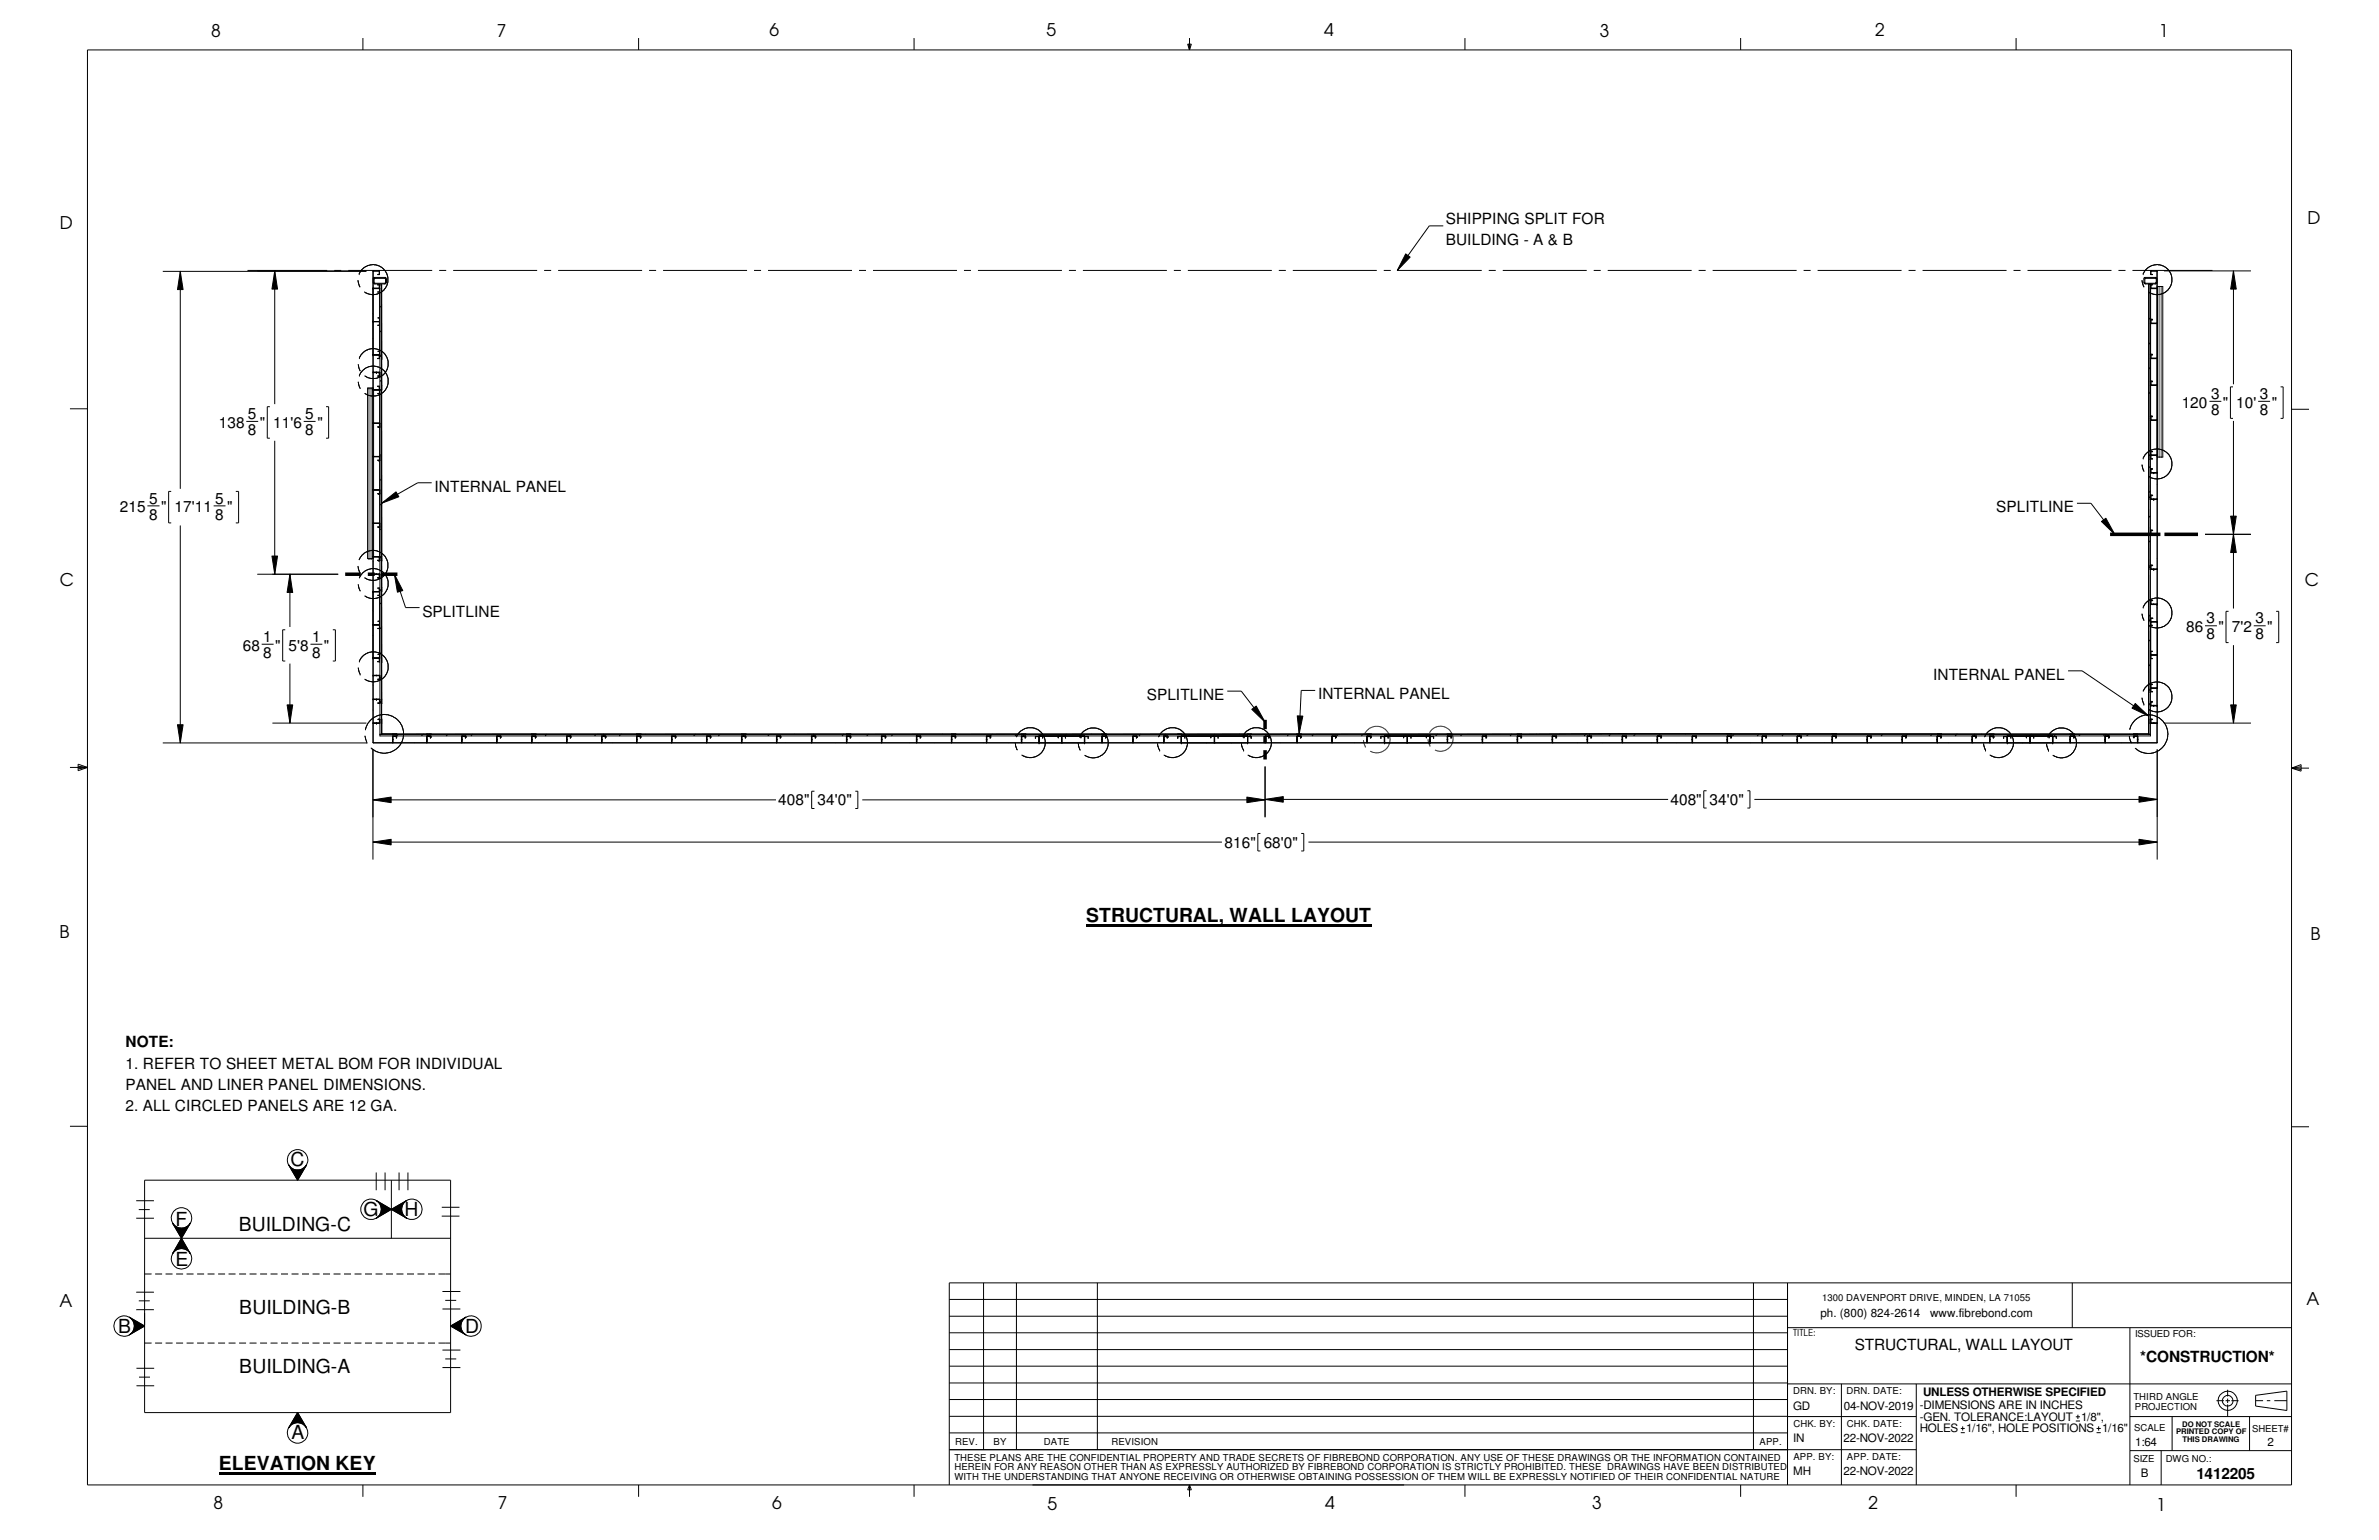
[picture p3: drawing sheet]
<svg xmlns="http://www.w3.org/2000/svg" width="432mm" height="279mm" viewBox="0 0 432 279" stroke-linecap="round" stroke-linejoin="round" font-family="sans-serif">
<defs><g id="words">
<g font-size="3.5">
<text x="197.1" y="167.3">STRUCTURAL, WALL LAYOUT</text>
<text x="52.7" y="211.6">C</text>
<text x="66" y="220.6">G</text>
<text x="73.4" y="220.6">H</text>
<text x="31.8" y="222.4">F</text>
<text x="43.3" y="223.4">BUILDING-C</text>
<text x="31.8" y="229.7">E</text>
<text x="43.4" y="238.3">BUILDING-B</text>
<text x="21.4" y="241.8">B</text>
<text x="84.4" y="241.8">D</text>
<text x="43.4" y="249">BUILDING-A</text>
<text x="52.9" y="261.1">A</text>
<text x="39.7" y="266.8">ELEVATION KEY</text>
</g>
<g font-size="3.2">
<text x="38.3" y="6.6">8</text>
<text x="90.2" y="6.7">7</text>
<text x="139.7" y="6.5">6</text>
<text x="190" y="6.5">5</text>
<text x="240.4" y="6.6">4</text>
<text x="290.4" y="6.7">3</text>
<text x="340.4" y="6.5">2</text>
<text x="391.8" y="6.7">1</text>
<text x="10.9" y="41.5">D</text>
<text x="418.8" y="40.7">D</text>
<text x="10.8" y="106.3">C</text>
<text x="418.3" y="106.4">C</text>
<text x="10.8" y="170.2">B</text>
<text x="419.4" y="170.6">B</text>
<text x="10.8" y="237.2">A</text>
<text x="418.6" y="236.7">A</text>
<text x="38.8" y="273.8">8</text>
<text x="90.3" y="273.8">7</text>
<text x="140.2" y="273.8">6</text>
<text x="190.1" y="273.9">5</text>
<text x="240.5" y="273.8">4</text>
<text x="289" y="273.9">3</text>
<text x="339.1" y="273.9">2</text>
<text x="391.3" y="274.1">1</text>
</g>
<g font-size="2.8">
<text x="262.4" y="40.7">SHIPPING SPLIT FOR</text>
<text x="262.4" y="44.5">BUILDING - A &amp; B</text>
<text x="39.7" y="77.6">138</text>
<text x="45" y="76">5</text>
<text x="47.2" y="77.6">&quot;</text>
<text x="49.6" y="77.6">11'6</text>
<text x="55.4" y="76">5</text>
<text x="57.6" y="77.6">&quot;</text>
<text x="396" y="74">120</text>
<text x="401.3" y="72.4">3</text>
<text x="401.3" y="75.3">8</text>
<text x="403.5" y="74">&quot;</text>
<text x="405.9" y="74">10'</text>
<text x="410.2" y="72.4">3</text>
<text x="410.2" y="75.3">8</text>
<text x="412.3" y="74">&quot;</text>
<text x="45" y="78.9">8</text>
<text x="55.4" y="78.9">8</text>
<text x="78.9" y="89.2">INTERNAL PANEL</text>
<text x="21.8" y="93">215</text>
<text x="27.1" y="94.3">8</text>
<text x="27.1" y="91.4">5</text>
<text x="29.3" y="93">&quot;</text>
<text x="31.7" y="93">17'11</text>
<text x="39.1" y="94.3">8</text>
<text x="39.1" y="91.4">5</text>
<text x="41.2" y="93">&quot;</text>
<text x="362.3" y="92.9">SPLITLINE</text>
<text x="76.7" y="111.9">SPLITLINE</text>
<text x="400.5" y="113.1">3</text>
<text x="409.4" y="113.1">3</text>
<text x="44.1" y="118.1">68</text>
<text x="47.8" y="116.5">1</text>
<text x="47.8" y="119.3">8</text>
<text x="50" y="118.1">&quot;</text>
<text x="52.4" y="118.1">5'8</text>
<text x="56.6" y="116.5">1</text>
<text x="56.6" y="119.3">8</text>
<text x="58.8" y="118.1">&quot;</text>
<text x="396.8" y="114.7">86</text>
<text x="400.5" y="116">8</text>
<text x="402.7" y="114.7">&quot;</text>
<text x="405.1" y="114.7">7'2</text>
<text x="409.4" y="116">8</text>
<text x="411.5" y="114.7">&quot;</text>
<text x="350.9" y="123.3">INTERNAL PANEL</text>
<text x="208.2" y="127">SPLITLINE</text>
<text x="239.2" y="126.9">INTERNAL PANEL</text>
<text x="141.3" y="146.1">408&quot;</text>
<text x="148.4" y="146.1">34'0&quot;</text>
<text x="303.2" y="146">408&quot;</text>
<text x="310.3" y="146">34'0&quot;</text>
<text x="222.2" y="153.8">816&quot; 68'0&quot;</text>
<text x="22.8" y="189.9">NOTE:</text>
<text x="22.8" y="193.9">1. REFER TO SHEET METAL BOM FOR INDIVIDUAL</text>
<text x="22.8" y="197.7">PANEL AND LINER PANEL DIMENSIONS.</text>
<text x="22.8" y="201.5">2. ALL CIRCLED PANELS ARE 12 GA.</text>
<text x="336.6" y="244.9">STRUCTURAL, WALL LAYOUT</text>
<text x="388.5" y="247.1">*CONSTRUCTION*</text>
<text x="398.7" y="268.4">1412205</text>
</g>
<g font-size="2.1">
<text x="330.4" y="239">ph. (800) 824-2614</text>
<text x="350.4" y="239">www.fibrebond.com</text>
<text x="325.5" y="255.7">GD</text>
<text x="334.6" y="255.7">04-NOV-2019</text>
<text x="348.4" y="255.7">-DIMENSIONS ARE IN INCHES</text>
<text x="348.4" y="257.8">-GEN. TOLERANCE:LAYOUT</text>
<text x="349" y="253.2">UNLESS OTHERWISE SPECIFIED</text>
<text x="377.7" y="257.8">1/8&quot;,</text>
<text x="325.5" y="261.6">IN</text>
<text x="334.6" y="261.6">22-NOV-2022</text>
<text x="348.4" y="259.9">HOLES 1/16&quot;, HOLE POSITIONS 1/16&quot;</text>
<text x="387.6" y="262.4">1:64</text>
<text x="411.6" y="262.4">2</text>
<text x="325.5" y="267.6">MH</text>
<text x="334.6" y="267.6">22-NOV-2022</text>
<text x="388.6" y="267.9">B</text>
</g>
<g font-size="1.7">
<text x="330.7" y="236.1">1300 DAVENPORT DRIVE, MINDEN, LA 71055</text>
<text x="325.5" y="242.4">TITLE:</text>
<text x="387.5" y="242.7">ISSUED FOR:</text>
<text x="325.5" y="252.9">DRN. BY:</text>
<text x="335.2" y="252.9">DRN. DATE:</text>
<text x="387.2" y="254">THIRD ANGLE</text>
<text x="387.5" y="255.7">PROJECTION</text>
<text x="173.4" y="262.2">REV.</text>
<text x="180.3" y="262.2">BY</text>
<text x="189.5" y="262.2">DATE</text>
<text x="201.7" y="262.2">REVISION</text>
<text x="319.4" y="262.2">APP.</text>
<text x="325.5" y="258.9">CHK. BY:</text>
<text x="335.2" y="258.9">CHK. DATE:</text>
<text x="387.3" y="259.7">SCALE</text>
<text x="408.8" y="259.8">SHEET#</text>
<text x="173.2" y="268.6">WITH THE UNDERSTANDING THAT ANYONE RECEIVING OR OTHERWISE OBTAINING POSSESSION OF THEM WILL BE EXPRESSLY NOTIFIED OF THEIR CONFIDENTIAL NATURE</text>
<text x="173.2" y="265">THESE PLANS ARE THE CONFIDENTIAL PROPERTY AND TRADE SECRETS OF FIBREBOND CORPORATION. ANY USE OF THESE DRAWINGS OR THE INFORMATION CONTAINED</text>
<text x="173.2" y="266.8">HEREIN FOR ANY REASON OTHER THAN AS EXPRESSLY AUTHORIZED BY FIBREBOND CORPORATION IS STRICTLY PROHIBITED. THESE DRAWINGS HAVE BEEN DISTRIBUTED</text>
<text x="325.5" y="264.9">APP. BY:</text>
<text x="335.2" y="264.8">APP. DATE:</text>
<text x="387.2" y="265.3">SIZE</text>
<text x="393.1" y="265.3">DWG NO.:</text>
</g>
<g font-size="1.4">
<text x="395" y="260.2">PRINTED COPY OF</text>
<text x="396.1" y="258.8">DO NOT SCALE</text>
<text x="396.2" y="261.7">THIS DRAWING</text>
</g>
</g></defs>
<g fill="none" stroke="#000" stroke-width=".18">
<path d="M15.9 9.1h400v260.3h-400zM65.9 6.9v2.2M115.9 6.9v2.2M165.9 6.9v2.2M215.6 8h.6l-.3 1.1zM215.7 8l.2 1.1M215.9 6.9v2.2M216 8l-.1 1.1M265.9 6.9v2.2M315.9 6.9v2.2M365.9 6.9v2.2M29.5 49.2h37"/>
<path d="M32.7 49.2l.5 3.3h-1zM32.7 49.2v39.5M44.9 49.1h14.5M46.7 49.1h19.8M49.9 49.1l.5 3.4h-1zM49.9 49.1v24.2M60.7 49.1h1.2M63.2 49.1h15.2M65 50.9l.3 1.2M65.2 49.7h.1M65.2 49.7a2.75 2.75 0 0 1 2.8-1.6 2.75 2.75 0 0 1 2.4 2.2v1a2.81 2.81 0 0 1-2.1 2.1h-1.3l-.8-.4M67.7 58.3h.1"/>
<path d="M67.7 52.4v-3.3h1.2v.7h-.3h.2v-.6h-1.1v3.1h1.1v-.6l-.3-.1h.4v.8M67.7 52.3l.1 15.3M67.7 52.3h.1M67.7 52.3h1.3M67.7 50.6l.2-.3h2.1l.1 .3v.6l-.3 .3h-1.8l-.3-.3M67.7 56.9v.1M67.8 58.3l-.1 .1M67.8 58.3h1M67.9 51.2l.1 .2h1.9l.1-.8-2.1-.1v.7M68.6 53h.3zM68.6 59h.2M68.6 57.7h.3z"/>
<path d="M68.8 58.3l.1 .1M68.9 58.4h-1.2v5.9h1.2M68.9 59h-.1M68.9 52.4h-1.2l.1 5.9M68.9 57.7l-.1 .6M68.9 52.4v.6M68.9 58.4v.6M68.9 52.3v12.1M69.3 55.5l-.3 .3M69.3 59.9l-.3 .3M69.3 55.4h.1M69.3 59.9h.1"/>
<path d="M69.3 51.7h-.3v12.8h.3M70.4 51.2v.1M79.7 49.1h1.3M82.3 49.1h15.2M98.8 49.1h1.2M101.3 49.1h15.2M117.8 49.1h1.3M120.4 49.1h15.2M136.9 49.1h1.2M139.4 49.1h15.2M155.9 49.1h1.3M158.5 49.1h15.2"/>
<path d="M175 49.1h1.2M177.5 49.1h15.2M194 49.1h1.3M196.6 49.1h15.2M213.1 49.1h1.2M215.6 49.1h15.2M232.1 49.1h1.3M234.7 49.1h15.2M251.2 49.1h1.2M253.7 49.1h15.2M255.1 46.1l.8 .6-2.3 2.4zM262 41h-2.6l-5.8 8.1"/>
<path d="M270.2 49.1h1.3M272.8 49.1h15.2M289.3 49.1h1.2M291.8 49.1h15.2M308.3 49.1h1.3M310.9 49.1h15.2M327.4 49.1h1.2M329.9 49.1h15.2M346.4 49.1h1.3M349 49.1h15.2M365.5 49.1h1.2M368 49.1h15.2"/>
<path d="M384.5 49.1h1.3M387.1 49.1h14.5M388.8 50.9l.3 1.2M389 49.7h.1M389 49.7a2.74 2.74 0 0 1 2.9-1.6 2.74 2.74 0 0 1 2.3 2.3v.8a2.66 2.66 0 0 1-2.5 2.3l-.9-.1-.8-.4M389.3 51.2l.1 .2h1.8l.2-.2v-.6l-2.1-.1v.7M390.3 58l.3-.1-.2 .1M390.3 57.7l-.2 .3M390.3 51.6v81.9h-163.4v-.3h163.4M390.3 52.3h1.3M390.4 51.7l.3-.1-.3 .1v.6h1.1v-3.1h-1.1v.6h.3h-.3v-.6l1.1-.1v36.7M390.4 52.2v.1"/>
<path d="M390.4 58h.3h-.3v.6l1.1 .1-1.2-.1M390.4 58.6v.1M390.4 51.6h-.1M390.4 51.6v.7M390.4 51.6h.1M390.4 58h.1M390.4 58.6l1.2 .1M390.4 51.6h.2h-.6v51.1h.3M390.4 58v.6M391.5 50.6l-.2-.3h-2l-.2 .2v.8l.2 .2h1.9l.3-.3M391.5 52.2v.2l-1.2-.1M391.5 56.4h.1"/>
<path d="M391.5 52h1.1v30.9h-1.1M391.6 52h.1M391.6 52v30.9M392.8 49.1h15.8M405.4 49.1l.5 3.4h-1zM405.4 49.1v20.6M12.7 74.2h3.2M44.7 76.5h2.2M49 73.8h-.5v5.7h.5M49.9 80v24.2M55.1 76.5h2.2M59.2 73.8h.4v5.7h-.4"/>
<path d="M65 66.1l.4 1.2M65 69.3l.4 1.2M65.2 68.1h.1M65.2 64.9h.1M65.2 68.1l.8-1 .9-.6 1.1-.1 1 .4a2.91 2.91 0 0 1 1.4 1.9v.9a2.6 2.6 0 0 1-1.6 2l-.6 .2h-.9l-1.1-.4M65.3 64.7l-.1 .2M65.4 64.7l.6-.8 .9-.5 1.1-.2 1 .4a2.58 2.58 0 0 1 1.4 1.9v.9a2.84 2.84 0 0 1-2.2 2.3h-.9l-1.1-.5M65.4 64.7h-.1M67 70.4h.1M67.4 70.4h.1M67.7 76.7v.1M67.7 70.7v.1"/>
<path d="M67.7 64.3v.1M67.7 64.4h.1M67.7 70.4h-1v30.9h1M67.7 64.4h1.3M67.7 61.4v.1M67.7 74.9h.1M67.7 76.8h1.2M67.8 67.6v36.6M67.8 67.6h1.1v.6l-.2 .1 .3-.1M68.3 67.5v.1M68.3 67.6h.1M68.4 67.6h.1"/>
<path d="M68.6 77.4h.3zM68.6 71.4h.3zM68.6 71.7h.1M68.6 63.7l.3 .1zM68.8 76.8h.1M68.8 70.1h-.3h.4v.7M68.8 67.6l.1 .6h-.3h.2v-.6M68.8 67.6h.1M68.8 67.6h-1.1v3.1h1.1v-.6M68.8 70.1h.1M68.8 64.4h.1M68.8 64.4h-1.1v3.1l1.3 .1"/>
<path d="M68.9 76.8h-1.2v6h1.3M68.9 70.8h-1.2v5.9l1.3 .1M68.9 64.3v.7l-.4 .1 .3-.1v-.6M68.9 63.8v.5M68.9 70.8v.5M68.9 76.8v.6M68.9 70.7v31l-.2 .1 .3-.1M68.9 77.5l-.2 .1 .3-.1M68.9 70.7h.1M69 64.6v.1M69.3 68.9l-.3 .3M69.3 68.9h.1"/>
<path d="M69.3 65.2v-13.5v81.5M69.3 64.4l-.1 .1M69.3 64.6h-.3v68.9h157.7v-.3h-148.8v.3M69.3 64.4v6.3h-1.6M69.3 69.9v31.9M70.4 65.2h.1M390.3 64.3h.3h-.2M390.3 69.2l.3-.1-.2 .1M390.3 75.5h.3h-.2M390.3 71.1l-.3 .3M390.3 62.1l-.3 .3M390.3 66.6l-.3 .3"/>
<path d="M390.4 64.4l.3-.1-.3 .1v.6l1.1 .1-1.2-.1M390.4 65h.1M390.4 65h1.2M390.4 69.3l.3-.1-.3 .1v.5l1.1 .1-1.2-.1M390.4 69.8v.1M390.4 64.3h.1M390.4 75.6h.3h-.3v.6l1.1 .1-1.2-.1M390.4 76.2h.1M390.4 69.2h.1M390.4 69.8l1.2 .1M390.4 75.5h.1M390.4 76.2h1.2"/>
<path d="M390.4 75.6h-.1M390.4 64.3v.7M390.4 69.2v.6M390.4 75.5v.7M391.5 69.9h.1M391.5 60.9h.1M401 72.8h2.2M405.3 70.2h-.5v5.7h.5M405.4 76.4v34M409.9 72.8h2.1M413.9 70.2h.5v5.7h-.5M415.9 74.3h3.2"/>
<path d="M26.8 91.8h2.2M31.1 89.2h-.5v5.7h.5M32.7 95.3v39.5M38.8 91.8h2.1M42.8 89.2h.5v5.7h-.5M67.7 94.9l.1 .1M67.7 88.8l.1 .1M67.7 82.8h.1M67.7 83.9h.1M67.7 88.4h.1M67.7 82.8h1.2M67.7 97.4h.1"/>
<path d="M67.7 95h1.2M67.7 88.9h1.2M67.8 95l-.1 6h1.3M67.8 95h-.1M67.8 88.9l-.1 6 1.3 .1M67.8 88.9h-.1M67.8 82.8l-.1 6.1h1.3M67.8 82.8l-.1 .1M68.6 89.5h.3zM68.6 83.5l.3-.1zM68.9 95h.1M68.9 88.9h.1"/>
<path d="M68.9 82.9h.1M68.8 82.8h.1M68.9 95.5l-.3 .1h.3M68.9 95.5l-.1 .1M68.9 82.9v.5M68.9 88.9v.6M68.9 95v.5M68.9 89.6l-.2 .1 .3-.1M68.9 83.5l-.2 .1 .3-.1M69 95.6l-.3 .1M69.3 91.3l2.6-2.1 .5 .9zM69.3 82.4l-.3 .3"/>
<path d="M69.3 86.9l-.3 .3M69.3 91.4l-.3 .3M69.3 95.8l-.3 .3M78.4 87.6h-2.6l-6.5 3.7M377 91.3h2.5l4.3 5.6M381.4 94.6l.8-.6 1.6 2.9zM388.8 84.3l.3 1.2M389 83.1h.1M389 83.1l.8-1 .9-.5 1.1-.2 .7 .3a2.72 2.72 0 0 1 1.7 2.1v.7l-.2 .8a2.58 2.58 0 0 1-2.6 1.6l-.8-.2-.6-.3M390 89.4h.1M390 89.8l.1 35.8M390 90.2h.3"/>
<path d="M390 83.4h.1M390.3 85h.3h-.2M390.3 85.7l1.2 .1M390.3 90.6h.1M390.3 96.9h.1M390.3 84.6l-.3 .3M390.3 98.1l-.3 .3M390.3 93.6l-.3 .3M390.3 89.1l-.3 .3M390.4 85v.8h1.1M390.4 85h.1M390.4 89.8v.8"/>
<path d="M390.4 90.6h.1M390.4 89.8l-.1 .1M390.4 96.2v.7M390.4 96.9h.1M390.4 96.2h-.1M390.4 85.7v.1M390.4 89.8h.3M390.4 96.2h.3M390.4 89.9v.1M390.4 89.9v.7v-.1M390.4 96.3v.6M390.4 96.3h.1"/>
<path d="M390.4 89.9h.3M390.4 96.3h.3M390.9 90.6h.1M390.9 96.9h.1M390.9 85.8h.1M390.9 85.7v.1M391.5 85.8h.1M391.5 90.6h.1M391.5 96.9v.1M391.5 82.6h-1.1v.6h.3l-.3 .1v-1.3l.3-.1-.3 .1v.5l1.1 .1M391.5 82.6h.1M391.5 82.6v3.1h-1.1v-.6h.3l-.3 .1"/>
<path d="M391.5 96.9h-1.1M391.5 96.9h.1M391.5 90.6h-1.1M391.5 90.5v.1M391.5 83.4h.1M391.5 85.8v4.7M391.5 90.6v6.3M391.5 97v6.2M391.6 82.9h.1M391.6 82.6h-1.6l.1 8M400.2 96.9h8.4M404.9 93.6h1l-.5 3.3z"/>
<path d="M405.4 96.9l.5 3.3h-1zM46.7 104.2h14.7M47.5 116.9h2.2M49.4 100.9h1l-.5 3.3zM51.8 114.3h-.5v5.6h.5M52.6 104.2l.5 3.3h-1zM52.6 104.2v9.5M56.3 116.9h2.2M60.4 114.3h.5v5.6h-.5M65 102.7l.3 1.2M65 106l.4 1.2M65.2 101.6l.5-.9 1.1-.7 1.2-.1 1 .3a2.75 2.75 0 0 1 1.4 1.9v.9l-.2 .6-.3 .6-.7 .7-1.1 .4h-.7l-.7-.2-.5-.3"/>
<path d="M65.2 103.6h.1M65.2 119.9h.1M65.2 104.9l.5-.9 1-.6 .7-.2 1.1 .1 1 .5 .5 .5 .4 1.1v.9a2.68 2.68 0 0 1-2.3 2.3l-1.1-.1-.8-.4M65.2 119.9l.5-.8 1-.7 1.5-.1 .7 .2a2.75 2.75 0 0 1 1.5 2v1.3l-.5 .9-.4 .4-.8 .4-.6 .2-1-.1-.9-.4M66.6 100.1h.1M67 101.3h.1M67.4 101.3h.1M67.7 100.9v.1M67.7 119.3l.1 .1M67.7 113.3l.1 .1M67.7 107.4h.1M67.7 119.4h.1"/>
<path d="M67.7 119.4h1.3M67.7 107.4h1.3M67.7 107.4v12M67.7 110.8v.1M67.7 115.3v.1M67.7 101.9h.1M67.7 101h1.6M67.8 113.4h-.1M67.8 107.4h-.1M67.8 107.4l-.1 5.9h1.2M67.8 119.4v3.2M67.8 104.2h1.1v.7h-.4l.3-.1v-.6"/>
<path d="M67.8 104.2v3.2M67.8 113.4h1M68.2 104.2h.1M68.3 104.1v.1M68.5 105.2h.1M68.6 114h.3zM68.6 108l.3-.1zM68.6 118.4h.1M68.6 118.7l.3 .1zM68.6 112.7h.3zM68.6 101h-.1M68.7 104.9h.3"/>
<path d="M68.8 101h-1.1v3.1l1.3 .1M68.8 101l.1 .6-.4 .1 .3-.1v-.6M68.8 101h.1M68.8 113.4h.1M68.8 106.7h-.2h.3v1.2M68.8 104.2v.7M68.8 104.2h.1M68.8 106.7h.1M68.8 104.2h-1.1v3.1h1.1v-.6M68.9 113.4h-1.2l.1 6M68.9 118.8v1.3h-.4l.3-.1M68.9 113.3l-.1 .1"/>
<path d="M68.9 112.7v.6M68.9 113.4v.6M68.9 107.4v12M69 107.1h.3M69 101.2h.3M69.3 118.3l-.3 .3M69.3 101v6.4M69.3 109.3l-.3 .3M69.3 113.8l-.3 .3M69.3 100.3h.1M69.3 119.4v8.2M69.3 106.6v13.6"/>
<path d="M71.6 104.2l1.5 2.9-1 .3zM71.6 104.2l2 6h2.6M388.8 111.4l.3 1.2M389 110.2h.1M389 110.2a2.69 2.69 0 0 1 2.2-1.7l1.3 .2 .7 .4 .5 .4 .5 1.1v1.2l-.7 1.3-.8 .6-.9 .2h-.6l-1.2-.4M390 102.5h.1M390 112.1h.1M390 102.9h.1M390 103.3h.1M390 112.5h.3M390 112.8h.1M390.4 102.5h.1"/>
<path d="M390.3 103.3h.1M390.3 109.6l1.2 .1M390.3 116l-.3 .4M390.3 111.5l-.3 .3M390.3 112.8h1.3v12h-1.3M390.3 102.9h-.3v24.8h.3M390.4 103.2v.1M390.4 103.3h.1M390.4 102.5v.8M390.4 109.6h.1M390.4 113.4v.1M390.4 118.2h.3h-.3v.6h1.1"/>
<path d="M390.4 118.8h.1M390.4 112.8h.1M390.4 103.3h1.1M390.4 102.5h.3M390.4 112.8v12M390.4 108.9h-.1M390.4 102.6v.1M390.4 102.6v.7l1.1-.1M390.4 109v.6h1.1M390.4 109h.1M390.4 112.8v.7M390.4 112.8v.1"/>
<path d="M390.4 118.8v.1M390.4 102.6h.3M390.4 109h.3M390.4 113.5h.3M390.4 118.8h1.1M390.6 108.9h-.2v.7h1.1M390.6 108.9h.1M390.9 103.3h.1M390.9 109.6h.1M390.9 109.7h.1M390.9 109.6v.1M391.5 103.3h.1"/>
<path d="M391.5 112.8h.1M391.5 118.8l-1.1 .1v.6h.3h-.3M391.5 109.7v3.1h-1.1v-.6l.3-.1h-.3v.7M391.5 109.7h.1M391.5 109.6v3.2M391.5 103.2v.1M391.5 109.6h.1M391.5 110.3h.1M391.5 103.3v6.3M391.5 112.8v12M391.5 114.8h.1M392.3 113.8h.1"/>
<path d="M394 112.2h.1M400.2 113.5h2.2M404.5 110.9h-.5v5.7h.5M405.4 117.1v14.1M409.1 113.5h2.1M413.1 110.9h.5v5.7h-.5M12.7 139.2h3.2M14.2 138.6l1.7 .6-1.7 .6zM14.2 139l1.7 .2M15.9 139.2l-1.7 .3M29.5 134.8h37M32.2 131.5h1l-.5 3.3z"/>
<path d="M49.4 131.2h17.1M52.1 127.9h1l-.5 3.3zM52.6 120.4v10.8M65 121.2l.4 1.1M65.4 122.3h.1M66.3 133.5l.3 1.2M66.3 132.2h.1M66.3 132.2l.5-1 .5-.6 1.2-.8 .6-.1a3.7 3.7 0 0 1 2.9 .7l.9 1.1 .3 1.2v1.3l-.8 1.5-.5 .4-1 .6-.9 .2-1.3-.2-1.3-.8M66.6 134.7h.1M67.7 136v20M67.7 124.3h.1M67.7 128.8h.1"/>
<path d="M67.8 126.9v4.3M67.8 122.6v4.3M67.8 122.6h1.1v.7h-.2h.3M67.8 131.2v3.6M67.8 134.7h3.4M67.8 126.9h1.1M68.3 122.5v.1M68.3 131.2h.1M68.3 126.9h.1M68.4 122.6h.1M68.4 126.9h.1M68.4 131.2h.1"/>
<path d="M68.6 123.2h.2M68.6 127.6h.2M68.7 130.5h.3M68.7 127.6h.2M68.7 123.3h.1M68.8 130.5l.1 .1M68.9 131.1h.1M68.8 126.9l.1 .1M68.8 122.6h.1M68.8 120h.1M68.8 120v-.6l-1.1 .1v3l1.3 .1M68.9 130.6l-.3-.1h.3v.7h-1.1"/>
<path d="M68.9 127.5l-.1 .1M68.9 127l-1.2-.1 .1 4.3M68.9 126.9v.7M68.9 127.6h.1zM68.9 126.9h.1M68.9 123.2h-.1M68.9 122.6h-1.2l.1 4.3M68.9 122.6v.6M68.9 127v.5M68.9 130.6v.5M69 131.2l-1.3 .1 .1 3.4M69 127.3h.3"/>
<path d="M69 133.2h8.6v.3M69 127.5h.3M69.3 133.1l206.9 .1M69.3 130.5v2.6l2.7 .1M69.3 131.2h.1M69.3 126.9h.1M69.3 122.8l-.4 .3M70.8 134.7l-.1 .1M71.2 133.2h7M71.3 134.1v.1M71.3 133.6h.1M71.3 134.7v.1"/>
<path d="M71.3 134.7h.1M71.3 133.5l-.1 1.2M71.3 134.7l-.1 .1M71.3 134.2l-.1 .1M71.3 133.6h.6M71.3 134.7h6.1M71.9 133.6l.1 .2M72 133.6h-.1v.3l.1-.3h-.7v1.1M72.3 133.2l-.3 .3M75.3 134.7l-.1 .1M76.8 133.2l-.3 .3M77.4 133.2h.1"/>
<path d="M77.5 134.2h.1M77.5 134.7l-.1 .1M77.5 134.7v.1M77.5 134.1v.1M77.5 133.5l-.1 1.2M77.5 133.6v1.1M77.5 133.6h.1M77.5 133.6h.6M77.5 134.7h6.3M78.1 133.6v.3zM78.2 133.5v.3v-.2h-.7v1.1M81.3 133.2l-.3 .3"/>
<path d="M83.8 134.2h.1M83.8 134.7l.1 .1M83.8 134.7v.1M83.9 134.1v.1M83.9 133.6v1.1M83.9 133.6h-.1M83.9 133.5l-.1 1.2M83.9 134.1l-.1 .1M83.9 133.6h.6M83.9 134.7h6.2M84.2 134.7v.1M84.5 133.6v.3z"/>
<path d="M84.5 133.5l.1 .3-.1-.2h-.7v1.1M85.8 133.2l-.3 .3M88.7 134.7v.1M90.2 134.2h.1M90.2 134.7v.1M90.2 134.7l-.1 .1M90.2 134.1v.1M90.2 133.6v1.1M90.2 133.6h.1M90.2 133.5l-.1 1.2M90.2 133.6h.6M90.2 134.7h6.3"/>
<path d="M90.8 133.6v.3zM90.9 133.5v.3v-.2h-.7v1.1M96.5 133.2h.1M96.5 134.7l.1 .1M96.5 134.2h.1M96.5 134.7v.1M96.6 133.6v1.1M96.6 133.6h-.1M96.6 134.1v.1M96.6 134.1l-.1 .1M96.6 133.5l-.1 1.2M96.6 133.6h.6"/>
<path d="M96.6 134.7h6.2M97.2 133.6v.3zM97.2 133.5l.1 .3-.1-.2h-.7v1.1M97.7 134.7v.1M99.3 133.2l-.4 .3M102.2 134.7v.1M102.8 134.2h.1M102.9 134.7v.1M102.9 134.2h.1M102.9 134.7l-.1 .1M102.9 133.6h.1M102.9 133.6v1.1"/>
<path d="M102.9 134.1v.1M102.9 133.5l-.1 1.2M102.9 133.6h.6M102.9 134l-.1 .1M102.9 134.1l-.1 .1M102.9 134.7h6.3M103.4 133.5v.1M103.5 133.6v.3zM103.6 133.5v.3v-.2h-.7v1.1M103.7 133.2l-.3 .3M108.2 133.2l-.3 .3M109.2 134.2h.1"/>
<path d="M109.2 134.7l.1 .1M109.2 134.7v.1M109.3 133.6h-.1M109.3 133.6v1.1M109.3 134.1v.1M109.3 133.5l-.1 1.2M109.3 134.1l-.1 .1M109.3 133.6h.6M109.3 134.7h6.2M109.6 133.2v.3M109.9 133.6v.3zM109.9 133.5l.1 .3-.1-.2h-.7v1.1"/>
<path d="M111.2 134.7l-.1 .1M112.7 133.2l-.3 .3M115.5 133.2h.1M115.6 134.2h.1M115.6 134.7v.1M115.6 134.7l-.1 .1M115.6 134.1v.1M115.6 133.6h.1M115.6 133.6v1.1M115.6 133.5l-.1 1.2M115.6 133.6h.6M115.6 134.7h6.3"/>
<path d="M115.7 134.7l-.1 .1M116.2 133.6v.3zM116.3 133.5v.3v-.2h-.7v1.1M117.2 133.2h.1M121.9 134.7l.1 .1M121.9 134.2h.1M121.9 134.7v.1M122 133.6v1.1M122 133.6h-.1M122 134.1v.1M122 134.1l-.1 .1M122 133.5l-.1 1.2"/>
<path d="M122 133.6h.6M122 134.7h6.2M122.6 133.6v.3zM122.6 133.5l.1 .3-.1-.2h-.7v1.1M124.6 134.7v.1M126.2 133.2l-.3 .3M128.3 134.7v.1M128.3 134.2h.1M128.3 134.7l-.1 .1M128.3 133.6v1.1M128.3 134.1v.1M128.3 133.6h.1"/>
<path d="M128.3 133.5l-.1 1.2M128.3 133.6h.6M128.3 134.7h6.3M128.9 133.6v.3zM129 133.5v.3v-.2h-.7v1.1M129.1 134.7v.1M130.7 133.2l-.3 .3M134.6 133.2h.1M134.6 134.7l.1 .1M134.6 134.2h.1M134.6 134.7v.1M134.7 133.6v1.1"/>
<path d="M134.7 133.6h-.1M134.7 134.1v.1M134.7 133.5l-.1 1.2M134.7 134.1l-.1 .1M134.7 133.6h.6M134.7 134.7h6.2M135.2 133.2l-.3 .3M135.3 133.6v.3zM135.3 133.5l.1 .3-.1-.2h-.7v1.1M138.1 134.7v.1M139.7 133.2l-.3 .3M141 134.2h.1"/>
<path d="M141 134.7v.1M141 134.7l-.1 .1M141 133.6h.1M141 133.6v1.1M141 134.1v.1M141 133.5l-.1 1.2M141 133.6h.6M141 134.7h6.3M141.6 133.6v.3zM141.7 133.5v.1M141.7 133.6h-.7v1.1M141.7 133.8h.1"/>
<path d="M141.7 133.6v.2M142.6 134.7v.1M147.3 134.7l.1 .1M147.3 134.2h.1M147.3 134.7v.1M147.4 133.6v1.1M147.4 133.6h-.1M147.4 134.1v.1M147.4 134.1l-.1 .1M147.4 133.5l-.1 1.2M147.4 133.6h.6M147.4 134.7h6.2"/>
<path d="M147.7 133.2v.3M148 133.6h.1M148 133.6v.3v-.3h-.7v1.1M148 133.5v.3M151.6 134.7v.1M153.1 133.2l-.3 .3M153.6 133.2h.1M153.7 134.7v.1M153.7 134.2h.1M153.7 134.7l-.1 .1M153.7 133.6v1.1M153.7 134.1v.1"/>
<path d="M153.7 133.6h.1M153.7 133.5l-.1 1.2M153.7 133.6h.6M153.7 134.7h6.3M154.3 133.6v.3l.1-.3h-.7v1.1M154.3 133.6h.1M154.4 133.5v.3M156.1 134.7l-.1 .1M157.6 133.2l-.3 .3M160 134.7l.1 .1M160 134.2h.1M160 134.7v.1"/>
<path d="M160 133.6v1.1M160.1 133.6h-.1M160.1 134.7h.1M160.1 134.1v.1M160.1 133.5l-.1 1.2M160.1 134.1l-.1 .1M160.1 133.6h.6M160.1 134.7h6.2M160.7 133.6h.1M160.7 133.9h.1M160.7 133.6v.3M160.7 133.5l.1 .3-.1-.2h-.7"/>
<path d="M162.1 133.2l-.3 .3M165.1 134.7l-.1 .1M166.3 134.2h.1M166.3 134.7h.1M166.3 133.6l.1 1.1M166.4 134.7v.1M166.4 134.2h.1M166.4 134.7l-.1 .1M166.4 133.6v1.1M166.4 134.1v.1M166.4 133.6h.1M166.4 133.5l-.1 .1"/>
<path d="M166.4 133.6h.6M166.4 134.1l-.1 .1M166.4 134.7h6.3M166.6 133.2l-.3 .3M167 133.6v.3zM167.1 133.5v.3v-.2h-.7M169.5 134.7v.1M172.7 133.2h.1M172.7 134.2h.1M172.7 134.7l.1 .1M172.7 134.7v.1M172.8 133.6h-.1"/>
<path d="M172.8 133.6v1.1M172.8 134.1v.1M172.8 133.5l-.1 1.2M172.8 134.1l-.1 .1M172.8 133.6h.6M172.8 134.7h6.2M173.4 133.6v.3zM173.4 133.5l.1 .3-.1-.2h-.7v1.1M178.5 134.7v.1M179.1 134.7v.1M179.1 134.2h.1M179.1 134.7l-.1 .1"/>
<path d="M179.1 133.6v1.1M179.1 134.1v.1M179.1 133.6h.1M179.1 133.5l-.1 1.2M179.1 133.6h.6M179.1 134.2h-.1M179.1 134.7h6.3M179.7 133.6v.3zM179.8 133.5v.3v-.2h-.7v1.1M180 133.2l-.3 .4M183 134.7v.1M184.3 134.9l.3 1.1"/>
<path d="M184.5 133.7v-.1a2.69 2.69 0 0 1 1.6-1.4l.5-.2 1.3 .2a2.73 2.73 0 0 1 1.8 2.3 2.73 2.73 0 0 1-1.4 2.6l-.8 .3-.7 .1-.7-.2-.6-.3M184.5 133.2l-.3 .3M184.6 136v.1M185.4 133.2h.1M185.4 134.7v.1M185.4 134.2h.1M185.4 133.6h.7v.3v-.3h-.6v1.1M185.4 134.7l.1 .1M185.5 133.5l-.1 1.2M185.5 134.1l-.1 .1M185.5 134.1v.1M185.5 134.7h3"/>
<path d="M185.8 133.2v.3M186.1 133.5l.1 .3-.1-.2h-.7v1.1M187.9 137.3h.1M188.6 133.5h.1M188.6 133.6h8.2M188.6 134.8h.1M188.6 134.8h8.2M188.6 133.5v1.3M188.6 133.6v1.1l-.1 .1M188.6 133.6h-.7v.3l.1-.3h.6l-.1 1.1M188.6 133.6h.6M189 133.2l-.3 .3"/>
<path d="M189.2 133.6l.1 .3zM189.6 135.5h.1M192 134.7v.1M192.7 133.6h-.6v.3M192.7 134.7v.1zM192.7 133.6v1.1M192.7 134h.1M192.8 133.6l-.1 1.2v-.1M192.8 133.6h.6v.3M192.8 133.6h-.1M193.5 133.2l-.3 .3M195.7 134.9l.3 1.1"/>
<path d="M195.9 133.7l.1-.1a2.69 2.69 0 0 1 1.6-1.4l.4-.1h1.1a2.74 2.74 0 0 1 2 2.3 2.74 2.74 0 0 1-1.4 2.8l-.8 .3h-.7l-1.3-.5M196 136v.1M196 136.1h.1M196.2 133.6v.3zM196.2 133.6h.6M196.5 134.7v.1M196.8 133.6v1.2h.1M196.8 133.6h.7v.3v-.3h-.6v1.1M196.8 133.5h.1M196.8 134.8h.1M196.8 133.5v1.3M196.9 134.3l-.1 .1"/>
<path d="M196.9 134.7h3M197.5 133.7h.1M199.3 137.3h.1M200 133.2h.1M200 134.7l.1 .1M200 134.7l-.1 .1M200.1 133.6h-.1M200.1 133.6v1.1M200.1 134.1v.1M200.1 133.5l-.2 1.2M200.1 134.1l-.1 .1M200.1 133.6h.6"/>
<path d="M200.1 134.7h5.5M200.7 133.6v.3zM200.7 133.5l.1 .3-.1-.2h-.7v1.1M205.4 134.7v.1M205.6 134.2h.1M205.6 134.7l.1 .1M205.6 133.6h.8M205.6 134.7v.1M205.6 134.7h.1M205.6 133.6v1.1M205.6 134.1h.1M205.7 134.1v.1"/>
<path d="M205.7 133.5l-.1 .1M205.7 134.5l-.1 .1M205.7 133.6v1.1M205.7 133.6h-.1M205.7 133.6h.5M205.7 134.7h5.5M206.2 133.6l.1 .3zM206.3 133.5l.1 .1M206.4 133.6v.2M207 133.2l-.3 .3M210 134.7l-.1 .1M210.1 134.9l.4 1.2"/>
<path d="M210.2 135.4v.1M210.3 133.7l.8-1.1 .8-.4 .5-.2 1.2 .1 .7 .4 .8 .8 .4 1.1v.7a2.86 2.86 0 0 1-2.4 2.4l-1.1-.2-.7-.3M210.5 136.1h.1M211.2 134.2h.1M211.2 133.5v1.2M211.2 134.7v.1M211.2 134.7l.1 .1M211.2 133.6h.7v.3l-.1-.3M211.3 134.1l-.1 .1M211.3 133.6v1.1M211.3 133.6h.1M211.3 134.1v.1"/>
<path d="M211.3 134.7h3M211.3 133.6h.5M211.5 133.2l-.3 .3M211.6 133.2v.3M211.8 133.6h.1M211.9 133.5l.1 .3v-.2h-.8v1.1M213.7 133.2h.1M213.8 133.6l-.1 .3v-.3h1.4v.3M213.8 133.6h.6l-.1 1.1M213.8 133.6h.1M214.4 133.5h.1M214.4 134.7l.1 .1z"/>
<path d="M214.4 134.7l-.1 .1M214.4 133.6h12M214.4 134.8h.1M214.4 134.8h12M214.4 133.5v1.3M216 133.2l-.3 .3M218.9 134.7v.1M219.8 133.6v.3zM219.8 133.6h.6M220.4 133.6v1.2v-.1M220.4 133.6h.1M220.4 133.6v1.1"/>
<path d="M220.5 133.6l-.1 1.1M220.5 133.6h-.1M220.5 133.6h.6M220.5 133.2l-.3 .3M221.1 133.6v.3zM222.8 125.4h2.5l4.3 5.6M223.4 134.7v.1M225.3 134.9l.2 .7 .2 .5M225.5 133.7a2.8 2.8 0 0 1 1.3-1.4l.8-.3h.8a2.87 2.87 0 0 1 2.4 2.5l-.2 1a2.82 2.82 0 0 1-1.6 1.8l-1.2 .2-.6-.2-.7-.3M225.7 136.1h.1M225.8 133.6v.3zM225.8 133.6h.6"/>
<path d="M226.4 133.6h.1M226.4 133.5h.1M226.4 134.7v.1zM226.4 133.6h.7v.3v-.3M226.4 134.7l.1 .1M226.4 134.8h.1M226.4 133.2h9.8M226.4 133.5v1.3M226.5 134.7h3.1M227.1 133.6h.1M227.1 133.6h-.6v1.1M227.2 128.7l.8-.6 1.6 2.9z"/>
<path d="M227.3 132.1h.1M229.6 134.7l.1 .1M229.6 134.7v.1M229.6 139.1v9.2M229.7 134.1v.1M229.7 133.5l-.1 1.2M229.7 134.1l-.1 .1M229.7 133.6v1.1M229.7 133.6h-.1M229.7 133.6h.6M229.7 134.7h5.7M230.3 133.6h.1"/>
<path d="M230.3 133.5l.1 .3-.1-.2h-.7v1.1M230.3 133.6v.3M232.4 134.7v.1M233.9 133.2l-.3 .3M235.4 133.2h.1M235.4 134.7v.1M235.4 134.2h.1M235.4 134.7l.1 .1M235.5 129.9h1l-.7 3.3zM235.5 133.5l-.1 1.2M235.5 134.1l-.1 .1M235.5 134.1v.1"/>
<path d="M235.5 133.6v1.1M235.5 133.6h-.1M235.5 133.6h.6M235.5 134.7h6.2M235.7 133.2v.3M236.1 133.6v.3zM236.1 133.5l.1 .3-.1-.2h-.7v1.1M236.9 134.7v.1M238.5 133.2l-.4 .3M238.7 125.3h-2.5l-.4 7.9M241.8 134.7l.1 .1M241.8 134.2h.1"/>
<path d="M241.8 134.7l-.1 .1M241.8 134.1v.1M241.8 133.5l-.1 1.2M241.9 133.6v1.1M241.9 133.6h-.1M241.9 133.6h.5M241.9 134.7h6.2M242.4 133.6v.3zM242.5 133.5v.3v-.2h-.7v1.1M242.9 133.2l-.3 .3M245.9 134.7l-.1 .1M247.4 133.2l-.3 .3"/>
<path d="M247.5 134.3l.3 1.1M247.7 133.1h.1M247.7 133.1l.7-.9 .9-.4h1.2l.6 .3a2.03 2.03 0 0 1 1 1.2l.2 .7v.7l-.3 .7-.5 .6-.8 .4-.8 .2-.6-.1-.6-.2M247.8 135.4h.1M248.1 133.2h.1M248.1 134.7v.1M248.1 134.2h.1M248.1 133.6h.7v.3v-.3M248.1 134.7l.1 .1M248.2 133.5l-.1 1.2M248.2 134.1l-.1 .1M248.2 134.1v.1"/>
<path d="M248.2 134.7l11.3 .1M248.8 133.6h.1M248.8 133.6h-.6v1.1M248.8 133.5l.1 .3-.1-.2h-.7v1.1M248.8 136.4h.1M249.2 131.9h.1M250.4 134.7l-.1 .1M250.8 132h.1M251.2 133.6h.1M251.3 133.5h.1M251.3 133.6h8.2M251.3 134.8h.1"/>
<path d="M251.3 133.5v1.3M251.3 133.8l-.1 .1M251.4 133.6h-.7l-.1 .3 .1-.3h.5M251.4 133.6v1.2h-.2v-1.2M251.4 133.6h.5M251.9 133.6l.1 .3zM251.9 133.2h.1M252.2 134.9v.1M254.8 133.6v.3M254.8 133.6h.1M254.8 133.6h.6M255.4 133.6v1.1"/>
<path d="M255.4 133.6h.1M255.4 134.7l.1 .1zM255.5 133.6h-.1M255.5 133.6h.5M256 133.6l.1 .3zM258.9 133.6v.3zM259 133.6h.5M259.2 134.1v.5l.3 .7M259.4 135h.1M259.5 132.9l.8-.9 1.3-.3 .6 .2 .7 .4 .8 1v1l-.1 .5-.7 1-.6 .3-.6 .2h-.7l-.5-.2M259.5 133.6v1.2h.1M259.5 133.6h.7v.3v-.3"/>
<path d="M259.5 133.5h.1M259.5 134.8h.1M259.5 135.3h.1M259.5 133.2v1.6M259.6 134.5l-.1 .1M259.6 134.7h3.1M260.2 133.6h-.6v1.1M260.2 133.6h.1M260.2 133.9h.1M260.5 132h.1M260.9 133.2l-.3 .3M262.3 131.9h.1"/>
<path d="M262.7 133.2h.1M262.7 134.7v.1M262.7 134.7l.1 .1M262.8 134.1l-.1 .1M262.8 133.5l-.1 1.2M262.8 134.1v.1M262.8 133.6v1.1M262.8 133.6h-.1M262.8 133.6h.6M262.8 134.7h6.2M263.4 133.6v.3zM263.4 133.5l.1 .3-.1-.2h-.7v1.1"/>
<path d="M263.8 134.7v.1M265.4 133.2l-.3 .3M269.1 134.2h.1M269.1 134.7l.1 .1M269.1 134.7l-.1 .1M269.1 134.1v.1M269.1 133.5l-.1 1.2M269.2 133.6v1.1M269.2 133.6h-.1M269.2 133.6h.5M269.2 134.7h6.2M269.7 133.6v.3z"/>
<path d="M269.8 133.5v.3v-.2h-.7v1.1M269.9 133.2l-.3 .3M272.8 134.7v.1M274.4 133.2l-.3 .3M275.4 133.2l19.8-.1zM275.4 134.2h.1M275.4 134.7l.1 .1M275.4 134.7v.1M275.5 134.1v.1M275.5 133.5l-.1 1.2M275.5 134.1l-.1 .1M275.5 133.6v1.1"/>
<path d="M275.5 133.6h-.1M275.5 133.6h.6M275.5 134.7h6.2M276.1 133.6v.3zM276.1 133.5l.1 .3-.1-.2h-.7v1.1M277.3 134.7v.1M278.8 133.2h.1M281.8 134.7l.1 .1M281.8 134.2h.1M281.8 134.7l-.1 .1M281.8 134.1v.1M281.8 133.5l-.1 1.2"/>
<path d="M281.9 133.6v1.1M281.9 133.6h-.1M281.9 133.6h.5M281.9 134.7h6.2M282.4 133.6v.3zM282.5 133.5v.1M282.5 133.6h-.7v1.1M282.5 133.8h.1M282.5 133.6v.2M286.3 134.7v.1M287.8 133.2l-.3 .3M287.9 133.1h.1"/>
<path d="M288.1 134.2h.1M288.1 134.7l.1 .1M288.1 134.7v.1M288.2 134.1v.1M288.2 133.5l-.1 1.2M288.2 134.1l-.1 .1M288.2 133.6v1.1M288.2 133.6h-.1M288.2 133.6h.6M288.2 134.7h6.2M288.5 133.2v.3M288.8 133.6v.3v-.3h-.7v1.1"/>
<path d="M288.8 133.6h.1M288.8 133.5v.3M290.8 134.7l-.1 .1M292.3 133.2l-.3 .3M292.4 133.1h.1M294.5 134.7l.1 .1M294.5 134.2h.1M294.5 134.7l-.1 .1M294.5 134.7h.1M294.5 134.1v.1M294.5 133.5l-.1 1.2M294.6 134.7h6.2"/>
<path d="M295.1 133.6h-.6M295.1 133.6h.1M295.1 133.9h.1M295.1 133.6v.3M295.2 133.5v.3v-.2h-.7v1.1M296.8 133.2l-.3 .3M299.8 134.7l-.1 .1M300.8 134.7h.1M300.8 134.2h.1M300.8 133.7h.1M300.8 133.6v1.1M300.8 133.6h.1"/>
<path d="M300.8 134.7l.1 .1M300.8 134.7v.1M300.9 133.6v1.1M300.9 134.1v.1M300.9 133.5l-.1 .1M300.9 133.6h.6M300.9 133.6l-.1 .1M300.9 134.1l-.1 .1M300.9 134.7h6.2M300.9 133.5v.1M301.3 133.2l-.3 .3M301.4 133.1h.1"/>
<path d="M301.5 133.6v.3zM301.5 133.5l.1 .3-.1-.2h-.7M304.2 134.7v.1M305.9 133.1h.1M307.2 134.7l.1 .1M307.2 134.2h.1M307.2 134.7l-.1 .1M307.2 134.1v.1M307.2 133.5l-.1 1.2M307.3 133.6v1.1M307.3 133.6h-.1M307.3 133.6h.5"/>
<path d="M307.3 134.7h6.2M307.8 133.6v.3zM307.9 133.5v.3v-.2h-.7v1.1M313.2 134.7v.1M313.5 134.7l.1 .1M313.5 134.2h.1M313.5 134.7v.1M313.6 134.1v.1M313.6 133.5l-.1 1.2M313.6 134.1l-.1 .1M313.6 134.4l-.1 .1M313.6 133.6v1.1"/>
<path d="M313.6 133.6h-.1M313.6 133.6h.6M313.6 134.7h6.2M314.2 133.6v.3zM314.2 133.8h.1M314.2 133.5l.1 .3-.1-.2h-.7v1.1M314.3 133.1h-19.9l58 .1M314.3 133.7h-.1M314.7 133.2l-.2 .3M317.7 134.7v.1M319.2 133.2l-.3 .3M319.9 134.2h.1"/>
<path d="M319.9 134.7l.1 .1M319.9 134.7l-.1 .1M319.9 134.1v.1M319.9 133.5l-.1 1.2M320 133.6h-.1M320 133.6v1.1M320 133.6h.5M320 134.7h6.2M320.5 133.6v.3zM320.6 133.5v.3v-.2h-.7v1.1M323.7 133.2l-.3 .3M326.2 134.2h.1"/>
<path d="M326.2 134.7l.1 .1M326.2 134.7v.1M326.3 134.1v.1M326.3 134.1l-.1 .1M326.3 133.5l-.1 1.2M326.3 133.6v1.1M326.3 133.6h-.1M326.3 133.6h.6M326.3 134.7h6.2M326.6 133.2v.3M326.7 134.7l-.1 .1M326.9 133.6v.3z"/>
<path d="M326.9 133.5l.1 .3-.1-.2h-.7v1.1M328.3 133.2l-.4 .3M331.2 134.7v.1M332.5 133.1h57.5M332.6 134.7l.1 .1M332.6 134.2h.1M332.6 134.7l-.1 .1M332.6 134.1v.1M332.6 133.5l-.1 1.2M332.7 133.6h-.1M332.7 133.6v1.1M332.7 133.6h.5"/>
<path d="M332.7 134.7h6.2M332.8 133.1v.1M333.2 133.6v.3zM333.3 133.5v.3v-.2h-.7v1.1M338.9 134.7l.1 .1M338.9 134.2h.1M338.9 134.7v.1M339 134.1v.1M339 133.5l-.1 1.2M339 134.1l-.1 .1M339 133.6v1.1M339 133.6h-.1"/>
<path d="M339 133.6h.6M339 134.7h6.2M339.6 133.6v.3zM339.6 133.5l.1 .3-.1-.2h-.7v1.1M340.1 134.7v.1M341.7 133.2l-.3 .3M341.8 133.1v.1M344.6 134.7v.1M345.3 134.7l.1 .1M345.3 134.2h.1M345.3 134.7l-.1 .1M345.3 134.1v.1"/>
<path d="M345.3 133.5l-.1 1.2M345.4 133.6v1.1M345.4 133.6h-.1M345.4 133.6h.5M345.4 134.7h6.2M345.9 133.5l-.1 .1M345.9 133.6v.3zM346 133.5v.3v-.2h-.7v1.1M346.2 133.2l-.3 .3M346.2 133.1v.1M350.7 133.2l-.3 .3M351.6 134.2h.1"/>
<path d="M351.6 134.7l.1 .1M351.6 134.7v.1M351.7 134.1v.1M351.7 133.5l-.1 1.2M351.7 134.1l-.1 .1M351.7 133.6h-.1M351.7 133.6v1.1M351.7 133.6h.6M351.7 134.7h6.2M352.3 133.6v.3zM352.3 133.5l.1 .3-.1-.2h-.7v1.1M353.7 134.7l-.1 .1"/>
<path d="M355.2 133.2l-.3 .3M358 134.2h.1M358 134.7l-.1 .1M358 134.7l.1 .1M358 134.1v.1M358 133.5l-.1 1.2M358.1 133.6v1.1M358.1 133.6h-.1M358.1 133.6h.5M358.1 134.7h3M358.1 134.7v.1M358.4 133.2v.3"/>
<path d="M358.6 133.6v.3zM358.7 133.5v.3v-.2h-.7v1.1M360 134.9l.4 1.2M360.1 135.4v.1M360.2 133.7l.6-.9 1-.6 1.3-.2 1 .4a3 3 0 0 1 1.4 2.1l-.1 .8-.3 .7-.2 .4-.8 .7-.9 .3-.7 .1-.6-.2-.7-.3M360.4 136.1h.1M361.1 133.2h.1M361.1 134.7v.1M361.1 134.2h.1M361.1 134.7l.1 .1M361.1 133.6h.7v.3v-.3M361.2 133.5l-.1 1.2"/>
<path d="M361.2 134.1l-.1 .1M361.2 134.1v.1M361.2 134.7l11.4 .1M361.8 133.6h-.6v1.1M361.8 133.6h.1M361.9 133.5v.3v-.2h-.8v1.1M363.8 132.2h.1M364.3 133.6h.1M364.3 133.5h.1M364.3 133.6h8.3M364.3 134.8h.1M364.3 133.5v1.3"/>
<path d="M364.4 133.6h-.7l-.1 .3 .1-.3h.6M364.4 133.6v1.2l-.1-1.2M364.4 133.6h.6M365 133.6v.3zM367.1 134.7v.1M367.8 133.6v.3M367.8 133.6h.1M367.8 133.6h.6M368.4 133.6h.1M368.4 133.6v1.2l.1-.1M368.5 134.7h.1M368.5 133.6v1.1"/>
<path d="M368.5 133.6h.1M368.5 133.6h.6M368.6 133.2l-.3 .3M369.1 133.6v.3zM371.5 135l.3 1.1M371.6 135.5h.1M371.6 134.7v.1M371.6 133.7l.6-.9 1.1-.6 1.3-.1 .9 .3a3 3 0 0 1 1.4 2.2v.7l-.3 .8-.3 .4-.8 .6-.9 .4h-.7l-1.3-.5M371.7 133.6h.1M371.8 136.1h.1M371.9 133.6v.3zM372 133.6h.5"/>
<path d="M372.5 133.6h.8v.3l-.1-.3M372.5 133.6v1.2h.2M372.6 133.5h.1M372.6 134.8h.1M372.6 133.5v1.3M372.6 133.7l-.1 .1M372.7 134.7h3M372.7 133.6h.1M373.1 133.2l-.3 .3M373.2 133.6h.1M373.2 133.6h-.6l.1 1.1M375.2 132.3h.1"/>
<path d="M375.4 121.7h2.5l12.1 8.2M375.7 133.2h.1M375.8 134.7l-.1 .1M375.8 134.7v.1M375.8 133.5l-.1 1.2M375.8 134.1v.1M375.8 133.6v1.1M375.8 133.6h.1M375.8 133.6h.6M375.8 134.7h6.3M376.4 133.6v.3zM376.4 133.5l.1 .3v-.2h-.7v1.1"/>
<path d="M377.6 133.2l-.3 .3M380.6 134.7l-.1 .1M382.1 134.7l.1 .1M382.1 134.2h.1M382.1 134.7v.1M382.1 134.1v.1M382.1 133.5v1.2M382.1 133.2l-.3 .3M382.2 133.6h-.1M382.2 133.6v1.1M382.2 133.6h.5M382.2 134.7h5.7"/>
<path d="M382.5 133.2v.3M382.7 133.2v.3M382.7 133.6l.1 .3zM382.8 133.5l.1 .3-.1-.2h-.7v1.1M385.1 134.7l-.1 .1M386.5 133.6l.3 1.1M386.5 132.3l.4-.9 .6-.8 1.2-.7a3.4 3.4 0 0 1 2.7 .1l1 .7 .8 1.1a3.9 3.9 0 0 1 .1 2.6l-.4 .8-.6 .6-1.5 .8-1.2 .1-.6-.1-.8-.4-.6-.4M386.6 133.2h.1M386.8 134.7v.1M387.3 133.5v.3M387.3 133.6v.3v-.3h.7v1.1M387.3 133.6h.1"/>
<path d="M387.3 133.6h.6M387.6 127.6l2.4 2.3-3-1.4zM387.9 133.6v1.1M387.9 133.6h.1M387.9 133.5l.2 1.2M388 134.7l-.1 .1M388 134.2h.1M388 134.7l.1 .1M388 134.1v.1M388 133.2h.1M388.1 134.7h3.4M388.8 126.6l.3 1.2"/>
<path d="M389 125.4a2.69 2.69 0 0 1 2.2-1.7h.7a2.67 2.67 0 0 1 1.9 1.3l.4 .8v1a2.87 2.87 0 0 1-1.4 2l-.7 .3-.9 .1-.8-.3-.4-.2M389.1 127.8h.1M390 133.1h.1M390 133.1l-2.8 .1M390 124.8l.1 6.4M390 130.5v2.6M390 129.8h.1M390.3 128l1.2 .1M390.3 127.3h.3h-.2v.7M390.3 131.2h1.2v3.5M390.3 130.5h.3M390.3 125l-.3 .3"/>
<path d="M390.3 127.8h-.3v5.4M390.3 120.5l-.3 .3M390.4 131.1v.1v-.6l.3-.1h-.3v.7h1.1M390.4 128h.1M390.4 124.2h.3h-.3v.6M390.4 124.8h.1M390.4 127.4l.3-.1-.3 .1v.6h1.1M390.4 128h1.1M390.4 124.9v.1M390.4 130.5v.1M390.4 124.9h1.1v3.1M390.4 124.9h.1"/>
<path d="M390.4 124.8v.7h.3h-.3v-.6M390.5 124.8l-.1 .1M390.9 131.2h.1M390.9 128h.1M390.9 128v.1M391.5 128v.1M391.5 124.8h.1M391.5 128h.1M391.5 124.8v3.2M391.5 131.2v3.6M391.5 131.1v.1M391.5 128.1v3"/>
<path d="M391.5 136v20M391.5 123.8h.1M391.5 128.3h.1M392.8 131.2h15.8M404.9 127.9h1l-.5 3.3zM415.9 139.4l1.8 .2M415.9 139.4l1.8-.7v1.2zM415.9 139.4h3.2M417.7 139.1l-1.8 .3M67.7 145.1l3.3-.5v1zM67.7 152.8l3.3-.5v1zM67.7 145.1h73.1"/>
<path d="M67.7 152.8h154.1M147.8 143.6h-.5v3.1h.5M155.2 143.6h.5v3.1h-.5M156.5 145.1h73.1M226.3 144.6l3.3 .5-3.3 .5zM228.8 151.2h-.5v3.2h.5M229.6 145l3.3-.5v1zM229.6 145h73.2M236.2 151.2h.4v3.2h-.4M237.5 152.8h154M309.8 143.5h-.6v3.1h.6M317.2 143.5h.4v3.1h-.4"/>
<path d="M318.4 145h73.1M388.2 144.5l3.3 .5-3.3 .5zM388.2 152.3l3.3 .5-3.3 .5zM12.7 204.3h3.2M24.7 217.8h3.2M25.2 219.5h2M26.2 214.1h55.6v42.2h-55.6zM52.4 211.4l.3 .4 1 .5 1-.1 .6-.4 .3-.4-1.6 2.7zM52.4 211.4l1.6 2.7 1.6-2.7M68.3 217.8l2.7 1.6-2.7 1.6 .2-.1a1.83 1.83 0 0 0 .7-1.4l-.1-.5a1.51 1.51 0 0 0-.8-1.2zM68.3 212.7v3.2M68.3 217.8l2.7 1.6"/>
<path d="M69.9 212.7v3.2M71 219.4l2.8-1.6-.2 .2a1.73 1.73 0 0 0-.7 1.2v.5a1.79 1.79 0 0 0 .9 1.3zM71 219.4l-2.7 1.6M71 219.4l2.8 1.6M71 214.1v10.6M72.4 212.7v3.2M73.8 217.8l-2.8 1.6M74 212.7v3.2M80.2 219h3.2M415.9 204.4h3.2M23.5 239l2.7 1.6-2.7 1.6 .5-.5 .4-.9-.2-1.1zM23.5 239l2.7 1.6-2.7 1.6"/>
<path d="M24.7 221h3.2M24.7 237.6h3.2M24.7 234.4h3.2M25.2 236h2M26.2 231.1h1.3M26.2 224.7h55.6M28.2 231.1h1.2M30.1 231.1h1.2M31.3 221.9l.3 .3a1.83 1.83 0 0 0 2.9-.3l-1.6 2.8zM31.3 221.9l1.6 2.8M32 231.1h1.2M32.9 224.7l1.6 2.8-.2-.4-.6-.4-.6-.2-.4 .1a1.79 1.79 0 0 0-1.4 .9z"/>
<path d="M32.9 224.7l1.6 2.8M32.9 224.7l-1.6 2.8M33.9 231.1h1.2M34.5 221.9l-1.6 2.8M35.8 231.1h1.2M37.7 231.1h1.2M39.6 231.1h1.3M41.5 231.1h1.3M43.4 231.1h1.3M45.3 231.1h1.3M47.2 231.1h1.3M49.1 231.1h1.3"/>
<path d="M51 231.1h1.3M52.9 231.1h1.3M54.8 231.1h1.3M56.7 231.1h1.3M58.6 231.1h1.3M60.5 231.1h1.3M62.4 231.1h1.3M64.3 231.1h1.3M66.3 231.1h1.2M68.2 231.1h1.2M70.1 231.1h1.2M72 231.1h1.2"/>
<path d="M73.9 231.1h1.2M75.8 231.1h1.2M77.7 231.1h1.3M79.6 231.1h2.2M80.2 220.6h3.2M80.3 234.3h3.3M80.3 237.5h3.3M80.8 235.9h2M84.6 239l-2.8 1.6 2.8 1.6M172.3 235.8h152.1M172.3 238.8h152.1M178.5 232.7v30.3"/>
<path d="M184.5 232.7v30.3M199.2 232.7v30.3M318.3 232.7v30.3M324.4 232.7v36.7M376.1 232.7v8.2M415.9 232.7h-243.6v36.7M24.8 248.2h3.2M24.8 251.4h3.2M25.2 249.9h2M26.2 243.7h1.3M28.2 243.7h1.2M30.1 243.7h1.2"/>
<path d="M32 243.7h1.2M33.9 243.7h1.2M35.8 243.7h1.2M37.7 243.7h1.2M39.6 243.7h1.3M41.5 243.7h1.3M43.4 243.7h1.3M45.3 243.7h1.3M47.2 243.7h1.3M49.1 243.7h1.3M51 243.7h1.3M52.4 259l1.6-2.7 1.6 2.7"/>
<path d="M52.9 243.7h1.3M54 256.3l1.6 2.7-.1-.1a1.83 1.83 0 0 0-1.4-.8l-.5 .1a1.7 1.7 0 0 0-1.2 .8zM54.8 243.7h1.3M56.7 243.7h1.3M58.6 243.7h1.3M60.5 243.7h1.3M62.4 243.7h1.3M64.3 243.7h1.3M66.3 243.7h1.2M68.2 243.7h1.2M70.1 243.7h1.2M72 243.7h1.2"/>
<path d="M73.9 243.7h1.2M75.8 243.7h1.2M77.7 243.7h1.3M79.6 243.7h2.2M80.3 248.1h3.3M80.3 244.9h3.3M80.8 246.5h2M81.8 240.6l2.8-1.6-.6 .4-.3 .9 .1 1 .2 .4 .6 .5zM172.3 241.8h152.1M172.3 244.9h152.1M172.3 247.9h152.1M172.3 250.9h152.1"/>
<path d="M172.3 253.9h152.1M172.3 257h152.1M172.3 260h152.1M324.4 257h23.4M324.4 240.9h91.5M324.4 251.1h91.5M334.2 251.1v18.3M347.8 251.1v18.3M355.9 259.9h.7M355.9 259.2h.7M356.2 258.8v.7M376.8 257.8h.7"/>
<path d="M376.8 257h.7M377.1 256.7v.7M380.5 259.9h.8M380.5 259.2h.8M380.9 258.8v.7M386.6 240.9v28.5M386.6 257h29.3M394.3 257v6.2M402.3 254.1h1.3M403.9 254.1h.8M404.3 252.1v1.3M404.3 253.7v.9"/>
<path d="M404.3 254.8v2.2M405 254.1h1.3M408.3 257v6.2M409.4 254.1h1.4M409.4 253.2l5.7-.8v3.5l-5.7-.8zM411.4 254.1h.7M412.8 254.1h2.3M65.9 269.4v2.2M115.9 269.4v2.2M165.9 269.4v2.2M172.3 263h175.5M215.9 269.4l.3 .9h-.6z"/>
<path d="M215.9 269.4v2.2M265.9 269.4v2.2M315.9 269.4v2.2M365.9 269.4v2.2M386.6 263.2h29.3M392.3 263.2v6.2"/>
<circle cx="54" cy="210.4" r="1.86"/>
<circle cx="67.3" cy="219.4" r="1.86"/>
<circle cx="74.7" cy="219.4" r="1.84"/>
<circle cx="32.9" cy="228.4" r="1.84"/>
<circle cx="33" cy="221" r="1.86"/>
<circle cx="22.5" cy="240.6" r="1.84"/>
<circle cx="54" cy="260" r="1.86"/>
<circle cx="85.5" cy="240.6" r="1.84"/>
<circle cx="404.3" cy="254.2" r=".96"/>
<circle cx="404.4" cy="254.1" r="1.74"/>
</g>
<g fill="none" stroke="#808080" stroke-width=".18">
<path d="M68.9 52.3v.1M68.9 53v4.7M68.9 58.3v.1M68.9 59v4.8M390.4 52.4v30.2M391.5 52.4v6.2M391.5 58.7v6.3M391.6 52v30.9M391.9 52v30.9M392.3 52v30.9M67 70.4v30.9M67.4 70.4v30.9"/>
<path d="M67.6 70.4v30.9M67.8 70.8v5.9M67.8 76.8v24.2M68.9 64.3v.1M68.9 70.7v30.3M391.5 65.1v4.7M391.5 69.9v6.3M391.5 76.3v6.2M68.9 107.4h.1M68.9 107.9v4.8M68.9 113.3v.1M68.9 114v4.8"/>
<path d="M68.9 119.3v.1M390.4 112.8v.1M390.4 113.4v4.8M390.4 118.8v.1M390.4 119.5v4.7M188.6 133.6h.1M189.2 133.6h2.9M192.7 133.6h.1M193.3 133.6h2.9M196.8 133.6h.1M214.4 133.6h.1M215 133.6h4.8"/>
<path d="M220.4 133.6h.1M221.1 133.6h4.7M226.4 133.6h.1M251.3 133.6h.1M251.9 133.6h2.9M255.4 133.6h.1M256.1 133.6h2.8M259.5 133.6h.1M364.3 133.6h.1M365 133.6h2.8M368.4 133.6h.1M369.1 133.6h2.8"/>
<path d="M372.5 133.6h.1M390.4 124.8h.1"/>
</g>
<g fill="#000">
<path d="M32.7 49.2l.5 3.3h-1zM49.9 49.1l.5 3.4h-1zM255.1 46.1l.8 .6-2.3 2.4zM405.4 49.1l.5 3.4h-1zM69.3 91.3l2.6-2.1 .5 .9zM381.4 94.6l.8-.6 1.6 2.9zM405.4 96.9l.5 3.3h-1zM404.9 93.6h1l-.5 3.3zM49.4 100.9h1l-.5 3.3zM52.6 104.2l.5 3.3h-1zM71.6 104.2l1.5 2.9-1 .3zM32.2 131.5h1l-.5 3.3z"/>
<path d="M52.1 127.9h1l-.5 3.3zM227.2 128.7l.8-.6 1.6 2.9zM235.5 129.9h1l-.7 3.3zM387.6 127.6l2.4 2.3-3-1.4zM404.9 127.9h1l-.5 3.3zM67.7 145.1l3.3-.5v1zM67.7 152.8l3.3-.5v1zM226.3 144.6l3.3 .5-3.3 .5zM229.6 145l3.3-.5v1zM388.2 144.5l3.3 .5-3.3 .5zM388.2 152.3l3.3 .5-3.3 .5z"/>
<path d="M52.4 211.4l.3 .4 1 .5 1-.1 .6-.4 .3-.4-1.6 2.7z" fill-rule="evenodd"/>
<path d="M68.3 217.8l2.7 1.6-2.7 1.6 .2-.1a1.83 1.83 0 0 0 .7-1.4l-.1-.5a1.51 1.51 0 0 0-.8-1.2z" fill-rule="evenodd"/>
<path d="M23.5 239l2.7 1.6-2.7 1.6 .5-.5 .4-.9-.2-1.1z" fill-rule="evenodd"/>
<path d="M32.9 224.7l1.6 2.8-.2-.4-.6-.4-.6-.2-.4 .1a1.79 1.79 0 0 0-1.4 .9z" fill-rule="evenodd"/>
<path d="M31.3 221.9l.3 .3a1.83 1.83 0 0 0 2.9-.3l-1.6 2.8z" fill-rule="evenodd"/>
<path d="M71 219.4l2.8-1.6-.2 .2a1.73 1.73 0 0 0-.7 1.2v.5a1.79 1.79 0 0 0 .9 1.3z" fill-rule="evenodd"/>
<path d="M54 256.3l1.6 2.7-.1-.1a1.83 1.83 0 0 0-1.4-.8l-.5 .1a1.7 1.7 0 0 0-1.2 .8z" fill-rule="evenodd"/>
<path d="M81.8 240.6l2.8-1.6-.6 .4-.3 .9 .1 1 .2 .4 .6 .5z" fill-rule="evenodd"/>
</g>
<path d="M197.1 167.9h51.8M39.7 267.4h28.5" fill="none" stroke="#000" stroke-width=".38"/>
<path d="M383 96.9h9.1M392.9 96.9h6M62.7 104.2h2.8M66.8 104.2h1.2M69.3 104.2h2.8M229.6 130.6v1.7M229.6 133.6v1.2M229.6 136.1v1.7" fill="none" stroke="#000" stroke-width=".63" stroke-linecap="butt"/>
<use href="#words"/>
</svg>
